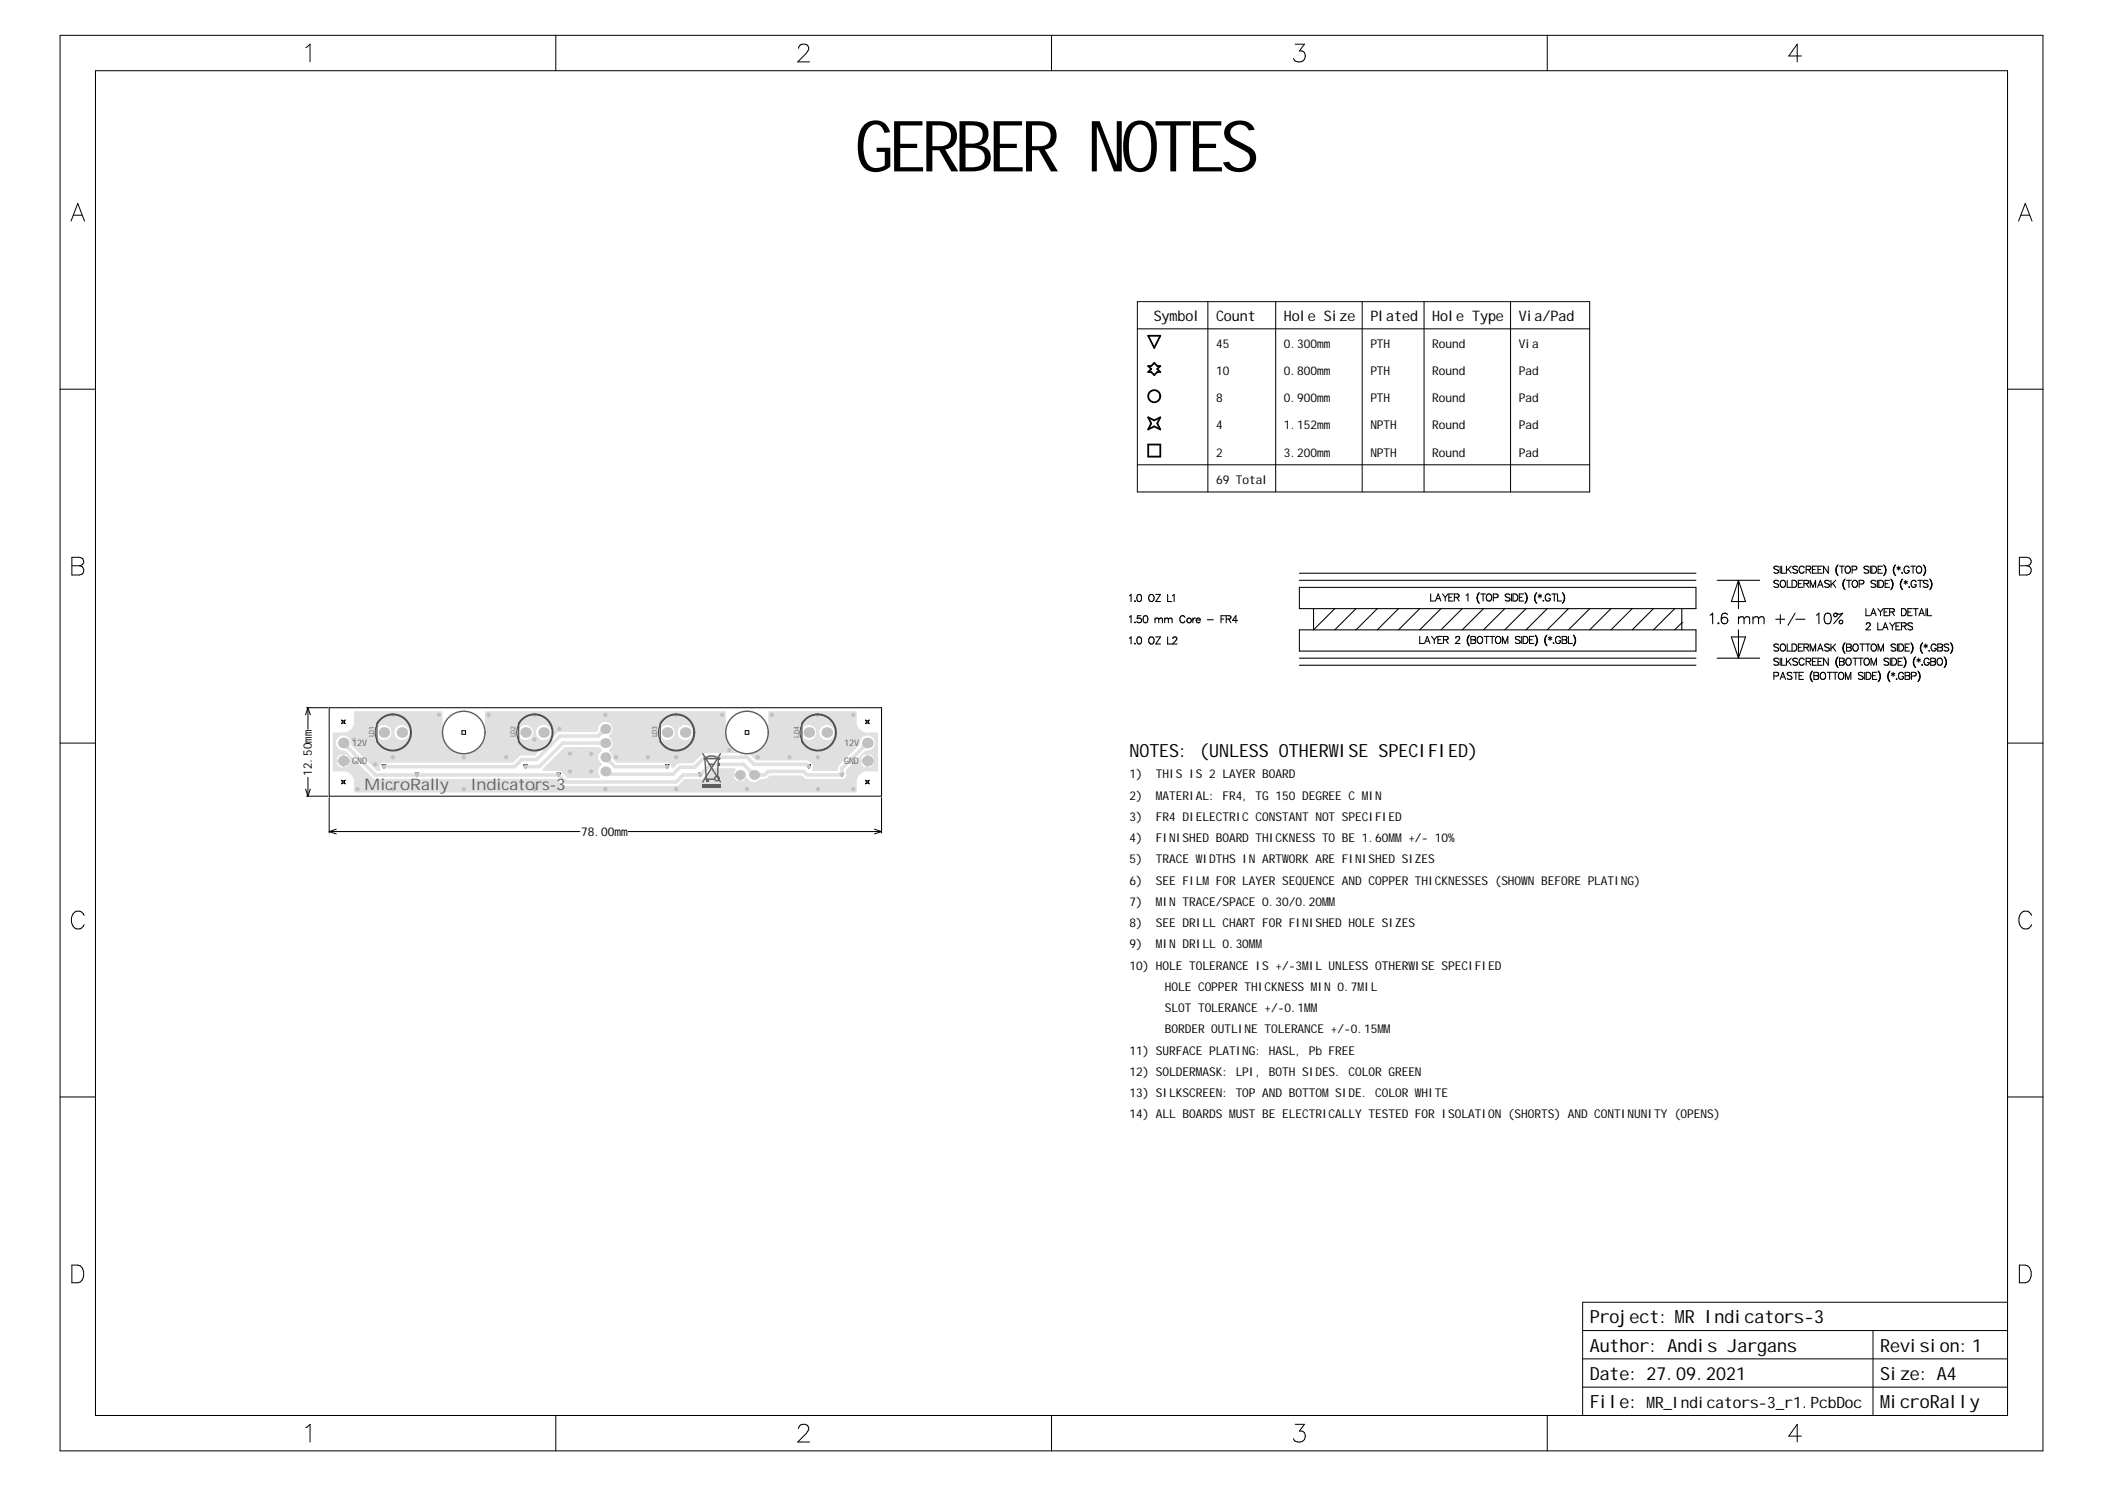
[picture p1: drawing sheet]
<svg xmlns="http://www.w3.org/2000/svg" width="297mm" height="210mm" viewBox="0 0 297 210" stroke-linecap="round" stroke-linejoin="round" font-family="sans-serif">
<defs><g id="words">
<text font-size="10" x="120.6" y="24.2">GERBER NOTES</text>
<g font-size="2.6">
<text x="159.4" y="106.8">NOTES: (UNLESS OTHERWISE SPECIFIED)</text>
<text x="224.3" y="186.7">Project: MR Indicators-3</text>
<text x="224.3" y="190.7">Author: Andis Jargans</text>
<text x="265.3" y="190.7">Revision:1</text>
<text x="224.3" y="194.7">Date: 27.09.2021</text>
<text x="265.3" y="194.7">Size: A4</text>
<text x="224.3" y="198.7">File:</text>
<text x="265.3" y="198.7">MicroRally</text>
</g>
<g font-size="2.3" fill="#606060">
<text x="51.4" y="111.4">MicroRally</text>
<text x="66.4" y="111.4">Indicators-3</text>
</g>
<text font-size="2.2" x="232.3" y="198.7">MR_Indicators-3_r1.PcbDoc</text>
<g font-size="2">
<text x="162.8" y="45.2">Symbol</text>
<text x="171.6" y="45.2">Count</text>
<text x="181.2" y="45.2">Hole Size</text>
<text x="193.4" y="45.2">Plated</text>
<text x="202.1" y="45.2">Hole Type</text>
<text x="214.3" y="45.2">Via/Pad</text>
</g>
<g font-size="1.7">
<text x="171.6" y="52.9">10</text>
<text x="171.6" y="49.1">45</text>
<text x="181.2" y="52.9">0.800mm</text>
<text x="181.2" y="49.1">0.300mm</text>
<text x="193.4" y="52.9">PTH</text>
<text x="193.4" y="49.1">PTH</text>
<text x="202.1" y="52.9">Round</text>
<text x="202.1" y="49.1">Round</text>
<text x="214.3" y="52.9">Pad</text>
<text x="214.3" y="49.1">Via</text>
<text x="171.6" y="56.7">8</text>
<text x="181.2" y="56.7">0.900mm</text>
<text x="193.4" y="56.7">PTH</text>
<text x="202.1" y="56.7">Round</text>
<text x="214.3" y="56.7">Pad</text>
<text x="171.6" y="64.4">2</text>
<text x="171.6" y="60.6">4</text>
<text x="181.2" y="64.4">3.200mm</text>
<text x="181.2" y="60.6">1.152mm</text>
<text x="193.4" y="64.4">NPTH</text>
<text x="193.4" y="60.6">NPTH</text>
<text x="202.1" y="64.4">Round</text>
<text x="202.1" y="60.6">Round</text>
<text x="214.3" y="64.4">Pad</text>
<text x="214.3" y="60.6">Pad</text>
<text x="171.6" y="68.2">69 Total</text>
<text x="44" y="109.5" transform="rotate(-90 44 109.5)">12.50mm</text>
<text x="159.4" y="112.8">2)</text>
<text x="159.4" y="109.8">1)</text>
<text x="163.1" y="112.8">MATERIAL: FR4, TG 150 DEGREE C MIN</text>
<text x="163.1" y="109.8">THIS IS 2 LAYER BOARD</text>
<text x="82" y="117.9">78.00mm</text>
<text x="159.4" y="118.8">4)</text>
<text x="159.4" y="115.8">3)</text>
<text x="163.1" y="118.8">FINISHED BOARD THICKNESS TO BE 1.60MM +/- 10%</text>
<text x="163.1" y="115.8">FR4 DIELECTRIC CONSTANT NOT SPECIFIED</text>
<text x="159.4" y="124.8">6)</text>
<text x="159.4" y="121.8">5)</text>
<text x="163.1" y="124.8">SEE FILM FOR LAYER SEQUENCE AND COPPER THICKNESSES (SHOWN BEFORE PLATING)</text>
<text x="163.1" y="121.8">TRACE WIDTHS IN ARTWORK ARE FINISHED SIZES</text>
<text x="159.4" y="130.8">8)</text>
<text x="159.4" y="127.8">7)</text>
<text x="163.1" y="130.8">SEE DRILL CHART FOR FINISHED HOLE SIZES</text>
<text x="163.1" y="127.8">MIN TRACE/SPACE 0.30/0.20MM</text>
<text x="159.4" y="136.8">10) HOLE TOLERANCE IS +/-3MIL UNLESS OTHERWISE SPECIFIED</text>
<text x="159.4" y="133.8">9)</text>
<text x="163.1" y="133.8">MIN DRILL 0.30MM</text>
<text x="164.4" y="142.8">SLOT TOLERANCE +/-0.1MM</text>
<text x="164.4" y="139.8">HOLE COPPER THICKNESS MIN 0.7MIL</text>
<text x="159.4" y="148.8">11) SURFACE PLATING: HASL, Pb FREE</text>
<text x="164.4" y="145.8">BORDER OUTLINE TOLERANCE +/-0.15MM</text>
<text x="159.4" y="151.7">12) SOLDERMASK: LPI, BOTH SIDES. COLOR GREEN</text>
<text x="159.4" y="154.7">13) SILKSCREEN: TOP AND BOTTOM SIDE. COLOR WHITE</text>
<text x="159.4" y="157.7">14) ALL BOARDS MUST BE ELECTRICALLY TESTED FOR ISOLATION (SHORTS) AND CONTINUNITY (OPENS)</text>
</g>
<g font-size="1.3" fill="#606060">
<text x="49.7" y="105.2">12V</text>
<text x="49.7" y="107.7">GND</text>
<text x="119.1" y="107.7">GND</text>
<text x="119.1" y="105.2">12V</text>
</g>
<g font-size="1" fill="#606060">
<text x="52.8" y="104" transform="rotate(-90 52.8 104)">LD1</text>
<text x="72.8" y="104" transform="rotate(-90 72.8 104)">LD2</text>
<text x="92.8" y="104" transform="rotate(-90 92.8 104)">LD3</text>
<text x="112.8" y="104.1" transform="rotate(-90 112.8 104.1)">LD4</text>
</g>
</g></defs>
<g fill="none" stroke="#000" stroke-width=".25">
<path d="M162 58.9l.9 .4 .8-.4-.4 .8 .4 .9-.8-.4-.9 .4 .5-.9zM162 51.6h.5l.4-.4 .4 .4h.4l-.4 .5 .4 .4h-.4l-.4 .4-.4-.4h-.5l.5-.4zM162 47.4h1.7l-.8 1.7zM162 62.7h1.7v1.7h-1.7z"/>
<circle cx="162.9" cy="55.9" r=".85"/>
</g>
<g fill="none" stroke="#000" stroke-width=".14">
<path d="M160.5 42.6h63.8v26.8h-63.8zM160.5 46.4h63.8M170.4 42.6v26.8M180 42.6v26.8M192.2 42.6v26.8M201 42.6v26.8M213.2 42.6v26.8M160.5 65.6h63.8M48.2 110.1l.2 .1 .3-.1-.1 .2 .1 .3-.3-.2-.2 .2 .1-.3zM48.2 107.2l.2-.1 .3 .1-.1 .1 .1 .2-.3 .1-.2-.1 .1-.2zM48.2 104.7l.2-.1 .3 .1-.1 .1 .1 .1-.3 .2-.2-.2 .1-.1zM48.2 101.6l.2 .1 .3-.1-.1 .2 .1 .3-.3-.1-.2 .1 .1-.3z"/>
<path d="M49.7 104.1h.5l-.3 .5zM50.2 111.1h.5l-.3 .5zM52.7 107.6h.5l-.3 .5zM53.9 107.9h.5l-.2 .5zM55.2 111.1h.5l-.3 .5zM55.2 106.6h.5l-.3 .5zM55.2 100.6h.5l-.3 .5zM58.6 109.1h.5l-.3 .5zM61.7 100.6h.5l-.3 .5zM65.2 111.1h.5l-.3 .5zM65.2 106.6h.5l-.3 .5zM65.2 103.1h.5v.5h-.5z"/>
<path d="M68.7 100.6h.5l-.3 .5zM71.2 106.6h.5l-.3 .5zM73.9 107.9h.5l-.2 .5zM75.2 111.1h.5l-.3 .5zM75.2 104.1h.5l-.3 .5zM75.2 100.6h.5l-.3 .5zM78.6 109.1h.5l-.3 .5zM78.7 102.6h.5l-.3 .5zM80.2 108.6h.5l-.3 .5zM80.2 106.1h.5l-.3 .5zM83.2 108.6h.5l-.3 .5zM83.2 106.1h.5l-.3 .5z"/>
<path d="M85.2 111.1h.5l-.3 .5zM85.2 100.6h.5l-.3 .5zM85.2 108.7l.2-.1 .3 .1-.1 .1 .1 .1-.3 .2-.2-.2 .1-.1zM85.2 106.7l.2-.1 .3 .1-.1 .1 .1 .1-.3 .2-.2-.2 .1-.1zM85.2 104.7l.2-.1 .3 .1-.1 .1 .1 .2-.3 .1-.2-.1 .1-.2zM85.2 102.7l.2-.1 .3 .1-.1 .1 .1 .2-.3 .1-.2-.1 .1-.2zM86.7 106.6h.5l-.3 .5zM91.2 106.6h.5l-.3 .5zM93.9 107.9h.5l-.3 .5zM95.2 111.1h.5l-.3 .5zM95.2 106.6h.5l-.3 .5zM95.2 100.6h.5l-.3 .5z"/>
<path d="M98.6 109.1h.5l-.3 .5zM101.7 100.6h.5l-.3 .5zM102.7 105.6h.5l-.3 .5zM104.2 109.2l.2-.1 .3 .1-.2 .1 .2 .1-.3 .2-.2-.2 .1-.1zM105.2 111.1h.5l-.3 .5zM105.2 103.1h.5v.5h-.5zM106.2 109.2l.2-.1 .3 .1-.2 .1 .2 .1-.3 .2-.2-.2 .1-.1zM106.7 106.6h.5l-.3 .5zM108.7 100.6h.5l-.3 .5zM111.2 106.6h.5l-.3 .5zM113.9 107.9h.5l-.3 .5zM115.1 111.1h.6l-.3 .5z"/>
<path d="M115.1 106.6h.6l-.3 .5zM115.1 100.6h.6l-.3 .5zM118.5 109.1h.6l-.3 .5zM120.1 111.1h.6l-.3 .5zM120.1 100.6h.6l-.3 .5zM122.1 107.2l.3-.1 .3 .1-.2 .1 .2 .2-.3 .1-.3-.1 .2-.2zM122.1 104.7l.3-.1 .3 .1-.2 .1 .2 .1-.3 .2-.3-.2 .2-.1zM122.1 110.1l.3 .1 .3-.1-.2 .2 .2 .3-.3-.2-.3 .2 .2-.3zM122.1 101.6l.3 .1 .3-.1-.2 .2 .2 .3-.3-.1-.3 .1 .2-.3z"/>
<circle cx="54.2" cy="103.3" r=".25"/>
<circle cx="56.7" cy="103.3" r=".25"/>
<circle cx="74.2" cy="103.3" r=".25"/>
<circle cx="76.7" cy="103.3" r=".25"/>
<circle cx="94.1" cy="103.3" r=".25"/>
<circle cx="96.7" cy="103.3" r=".25"/>
<circle cx="114.1" cy="103.3" r=".25"/>
<circle cx="116.7" cy="103.3" r=".25"/>
</g>
<g fill="#e0e0e0">
<path d="M48.4 105.6l.8-.8 .2 .6-.4 .3z"/>
<path d="M84.4 104.6l.6-.3v1l-.6-.2z"/>
<path d="M84.7 102.8l.8 .7-.6 .2-.4-.3z"/>
<path d="M105.5 108.8l.4-.4 .6 .2-.8 .8z"/>
<path d="M106.9 108.8l.5 .3v.5l-.5 .2z"/>
<path d="M121.7 104.8l.7 .8-.6 .1-.3-.3z"/>
<path d="M86.1 108.7l.1 .2 .3 .1-.5 .5h-.4z"/>
<path d="M85.4 107.5l.7-.7 .2 .6-.3 .3z"/>
<path d="M76.5 108.5l3.2-3.1h4.7l.5 .3v.3a1 1 0 0 0 0 1.7v.3a1.1 1.1 0 0 0-.2 1.6l-.1 .2h-4.5l-.8-.9-.3-.2-2.4 .1z"/>
<path d="M47 103.3h1.6a1.51 1.51 0 0 0 1.3-1.3v-1.7h12.5v3a3 3 0 0 0 3 3 3 3 0 0 0 3-3v-3h34v3a2.98 2.98 0 0 0 1.7 2.7l-.1 .3h-4.7l-1.5 1.4h-2l-.9 .8-.2-.2a.6 .6 0 0 0-.1-.6 .6 .6 0 0 0-.7-.1h-6.9l-.5-.6a1.8 1.8 0 0 0-.6-1.1v-.2a1 1 0 0 0 0-1.7v-.3a1.02 1.02 0 0 0-.1-1.8 1.02 1.02 0 0 0-1.4 1.1l-.2 .3h-5.3l-3.4 3.3h-2l-1.1 1h-18a.6 .6 0 0 0-.7 .2 .6 .6 0 0 0 0 .7l-.1 .3h-.4l-3.6-3.7a1.13 1.13 0 0 0-.7-1.2 1.13 1.13 0 0 0-1.4 .4 1.14 1.14 0 0 0 1.2 1.6l3.9 3.8 .4 .2h25.6l.8 .8 .4 .2h15.6l.4-.2 .8-.8h2.2l.3-.1 1.4-1.4h3.3v.2l-.3 .5h.9v.2h.2v.9l.5-.2 .1-.3h.3a1.18 1.18 0 0 0 1.9 .2 1.07 1.07 0 0 0 1.2-.5h4.6a.93 .93 0 0 0 .7 .5h4.7a.6 .6 0 0 0 .6-.2 .6 .6 0 0 0 .2-.6v-.5l2.7-2.7a1.13 1.13 0 0 0 1.2-.7 1.13 1.13 0 0 0-.4-1.3 1.14 1.14 0 0 0-1.6 1.2l-2.9 2.9-.1 .3-.1 .5h-3.5l-.1-.3a.59 .59 0 0 0-.2-.9l-.3-.3h-.3h-7.2l-.7-.8 .1-.2a2.99 2.99 0 0 0 2.4-3v-3h12.5v1.7a1.51 1.51 0 0 0 1.4 1.3h1.6v5.5h-1.6a1.51 1.51 0 0 0-1.4 1.4v1.6h-71v-1.6a1.51 1.51 0 0 0-1.3-1.4h-1.6zM115.6 103.3a1.06 1.06 0 0 0 2.1 0 1.06 1.06 0 0 0-2.1 0zM113.1 103.3a1.06 1.06 0 0 0 2.1 0 1.06 1.06 0 0 0-2.1 0zM95.6 103.3a1.06 1.06 0 0 0 2.1 0 1.06 1.06 0 0 0-2.1 0zM93.1 103.3a1.06 1.06 0 0 0 2.1 0 1.06 1.06 0 0 0-2.1 0zM75.6 103.3a1.1 1.1 0 0 0 2.2 0 1.1 1.1 0 0 0-2.2 0zM73.1 103.3a1.06 1.06 0 0 0 2.1 0 1.06 1.06 0 0 0-2.1 0zM55.7 103.3a1.06 1.06 0 0 0 2.1 0 1.06 1.06 0 0 0-2.1 0zM53.1 103.3a1.06 1.06 0 0 0 2.1 0 1.06 1.06 0 0 0-2.1 0zM48.6 106.4v.7h.8a.94 .94 0 0 0-.8-.7zM47.8 106.7l-.3 .4h.7v-.7zM122.6 106.4v.7h.7a.94 .94 0 0 0-.7-.7zM121.7 106.7l-.2 .4h.7v-.7zM48.6 107.5l.1 .8a.94 .94 0 0 0 .7-.8zM122.6 107.5v.8a.94 .94 0 0 0 .7-.8zM121.5 107.5v.1a.94 .94 0 0 0 .7 .7v-.8zM47.5 107.5v.1a.94 .94 0 0 0 .7 .7v-.8zM103.5 109.5v.1a.89 .89 0 0 0 .7 .6v-.7z"/>
</g>
<path d="M48.4 104.8l4.6 4.5h25.8l1 1h15.6l1-1h2.4l1.5-1.5h4.6l1.5 1.5h1.5l.5-.5h5l.5 .5h4.9v-.9l3.6-3.6M85.4 102.8l-1 1h-5.4l-3.3 3.3h-2.1l-1 1h-18.4M85.4 104.8h-6l-3.3 3.3h-1.9M85.4 106.8l1.3 1.3h7.4M114.1 108.1l-.3-.3h-7.4l-1-1h-6l-1.4 1.4h-2l-1 1h-9.6v-.4" fill="none" stroke="#e0e0e0" stroke-width=".5"/>
<g fill="#c0c0c0">
<circle cx="55.4" cy="106.8" r=".3"/>
<circle cx="75.4" cy="104.3" r=".3"/>
<circle cx="95.4" cy="106.8" r=".3"/>
<circle cx="115.4" cy="106.8" r=".3"/>
<circle cx="49.9" cy="104.3" r=".3"/>
<circle cx="65.4" cy="106.8" r=".3"/>
<circle cx="106.9" cy="106.8" r=".3"/>
<circle cx="102.9" cy="105.8" r=".3"/>
<circle cx="78.9" cy="102.8" r=".3"/>
<circle cx="111.4" cy="106.8" r=".3"/>
<circle cx="91.4" cy="106.8" r=".3"/>
<circle cx="71.4" cy="106.8" r=".3"/>
<circle cx="52.9" cy="107.8" r=".3"/>
<circle cx="55.4" cy="100.8" r=".3"/>
<circle cx="115.4" cy="100.8" r=".3"/>
<circle cx="85.4" cy="100.8" r=".3"/>
<circle cx="75.4" cy="100.8" r=".3"/>
<circle cx="95.4" cy="100.8" r=".3"/>
<circle cx="86.9" cy="106.8" r=".3"/>
<circle cx="80.4" cy="106.3" r=".3"/>
<circle cx="80.4" cy="108.8" r=".3"/>
<circle cx="83.4" cy="108.8" r=".3"/>
<circle cx="83.4" cy="106.3" r=".3"/>
<circle cx="55.4" cy="111.3" r=".3"/>
<circle cx="65.4" cy="111.3" r=".3"/>
<circle cx="75.4" cy="111.3" r=".3"/>
<circle cx="85.4" cy="111.3" r=".3"/>
<circle cx="95.4" cy="111.3" r=".3"/>
<circle cx="115.4" cy="111.3" r=".3"/>
<circle cx="105.4" cy="111.3" r=".3"/>
<circle cx="120.4" cy="111.3" r=".3"/>
<circle cx="120.4" cy="100.8" r=".3"/>
<circle cx="108.9" cy="100.8" r=".3"/>
<circle cx="101.9" cy="100.8" r=".3"/>
<circle cx="50.4" cy="111.3" r=".3"/>
<circle cx="68.9" cy="100.8" r=".3"/>
<circle cx="61.9" cy="100.8" r=".3"/>
<circle cx="78.8" cy="109.3" r=".3"/>
<circle cx="58.8" cy="109.3" r=".3"/>
<circle cx="98.8" cy="109.3" r=".3"/>
<circle cx="118.8" cy="109.3" r=".3"/>
<circle cx="114.1" cy="108.1" r=".3"/>
<circle cx="94.1" cy="108.1" r=".3"/>
<circle cx="74.2" cy="108.1" r=".3"/>
<circle cx="54.2" cy="108.1" r=".3"/>
<circle cx="48.4" cy="104.8" r=".75"/>
<circle cx="56.7" cy="103.3" r=".75"/>
<circle cx="85.4" cy="102.8" r=".7"/>
<circle cx="85.4" cy="104.8" r=".7"/>
<circle cx="85.4" cy="106.8" r=".7"/>
<circle cx="48.4" cy="107.3" r=".75"/>
<circle cx="85.4" cy="108.8" r=".7"/>
<circle cx="54.2" cy="103.3" r=".75"/>
<circle cx="74.2" cy="103.3" r=".75"/>
<circle cx="76.7" cy="103.3" r=".75"/>
<circle cx="96.7" cy="103.3" r=".75"/>
<circle cx="94.1" cy="103.3" r=".75"/>
<circle cx="104.4" cy="109.3" r=".7"/>
<circle cx="106.4" cy="109.3" r=".7"/>
<circle cx="114.1" cy="103.3" r=".75"/>
<circle cx="116.7" cy="103.3" r=".75"/>
<circle cx="122.4" cy="104.8" r=".75"/>
<circle cx="122.4" cy="107.3" r=".75"/>
</g>
<path d="M53.2 102v2.6M73.2 102v2.6M93.2 102v2.6M99.2 106.3l2.5 4M99.3 107h2.1l-.1 2.4M99.5 107l.2 2.9h1.1M100.1 107.8h.6M101.7 106.3l-2.5 4M113.2 102v2.6" fill="none" stroke="#606060" stroke-width=".2"/>
<g fill="#606060">
<path d="M99.7 109.9h.3v.3h-.3z" fill-rule="evenodd"/>
<path d="M101.4 107.6h.2v.4h-.2z" fill-rule="evenodd"/>
<path d="M99.1 110.6h2.6v.5h-2.6z" fill-rule="evenodd"/>
</g>
<g fill="none" stroke="#606060" stroke-width=".2">
<path d="M53.2 102a2.6 2.6 0 0 1 3.9-.7 2.6 2.6 0 0 1 0 4 2.6 2.6 0 0 1-3.9-.7M73.2 102a2.6 2.6 0 0 1 3.9-.7 2.6 2.6 0 0 1 0 4 2.6 2.6 0 0 1-3.9-.7M93.2 102a2.6 2.6 0 0 1 3.9-.7 2.6 2.6 0 0 1 0 4 2.6 2.6 0 0 1-3.9-.7M99.5 107a1.34 1.34 0 0 1 1.9 0M113.2 102a2.6 2.6 0 0 1 3.9-.7 2.6 2.6 0 0 1 0 4 2.6 2.6 0 0 1-3.9-.7"/>
<circle cx="65.4" cy="103.3" r="3"/>
<circle cx="101.2" cy="109.8" r=".32"/>
<circle cx="101.5" cy="107" r=".1"/>
<circle cx="105.4" cy="103.3" r="3"/>
</g>
<g fill="none" stroke="#404040" stroke-width=".14">
<circle cx="55.4" cy="103.3" r="2.5"/>
<circle cx="75.4" cy="103.3" r="2.5"/>
<circle cx="95.4" cy="103.3" r="2.5"/>
<circle cx="115.4" cy="103.3" r="2.5"/>
</g>
<g fill="none" stroke="#000" stroke-width=".14">
<path d="M8.5 5h279.8v199.7h-279.8zM13.5 10h269.8v189.7h-269.8zM43.2 6.7l.6-.5v2.5M78.4 5v5M112.7 6.8a.62 .62 0 0 1 .5-.6h.4a.61 .61 0 0 1 .4 1l-1.4 1.5h1.6M148.4 5v5M182.8 6.2h1.3l-.7 1a.8 .8 0 0 1 .8 .9 .8 .8 0 0 1-1.1 .6l-.3-.1-.3-.3M218.3 5v5M254.2 7.9h-1.8l1.2-1.7v2.5M10 31.2l1-2.5 .9 2.5M10.4 30.4h1.2M284.8 31.2l1-2.5 .9 2.5"/>
<path d="M285.2 30.4h1.2M8.5 54.9h5M283.3 54.9h5M10.1 78.6h1.1l.4 .1a.58 .58 0 0 1 0 1l-.4 .1a.65 .65 0 0 1 .6 .7 .65 .65 0 0 1-.6 .6h-1.1zM10.1 79.8h1.1M285 78.6h1l.4 .1a.58 .58 0 0 1 0 1l-.4 .1a.65 .65 0 0 1 .6 .7 .65 .65 0 0 1-.6 .6h-1zM285 79.8h1M43.3 99.8h3M43.5 99.8l-.4 1M43.5 99.8v3.1M43.5 99.8l.3 1M46.5 99.8h77.9v12.5h-77.9z"/>
<path d="M8.5 104.8h5M43.1 111.3l.4 1M43.3 112.3h3M43.5 109.7v2.6M43.8 111.3l-.3 1M46.5 112.5v5M46.5 117.3l1 .3M46.5 117.3h35.3M47.5 117l-1 .3M88.6 117.3h35.8M123.4 117l1 .3M124.4 112.5v5"/>
<path d="M124.4 117.3l-1 .3M283.3 104.8h5M11.9 129.1a.92 .92 0 0 0-1.1-.6 .92 .92 0 0 0-.7 1 1.15 1.15 0 0 0 1.2 1.5l.4-.3 .2-.3M286.7 129.1a.92 .92 0 0 0-1.1-.6 .92 .92 0 0 0-.7 1 1.15 1.15 0 0 0 1.2 1.5l.2-.1 .4-.5M8.5 154.7h5M283.3 154.7h5M10.1 178.5h.9a1.36 1.36 0 0 1 .6 2.1l-.3 .2-.3 .2h-.9zM285 178.5h.8a1.36 1.36 0 0 1 .6 2.1l-.3 .2-.3 .2h-.8zM78.4 199.7v5M148.4 199.7v5M218.3 199.7v5M223.3 195.7h60"/>
<path d="M223.3 191.7h60M264.3 187.7v12M283.3 183.7h-60v16M283.3 187.7h-60M43.2 201.4l.6-.5v2.5M112.7 201.5a.62 .62 0 0 1 .5-.6h.4a.61 .61 0 0 1 .4 1l-1.4 1.5h1.6M182.8 200.9h1.3l-.7 1a.8 .8 0 0 1 .8 .9 .8 .8 0 0 1-1.1 .6l-.3-.1-.3-.4M254.2 202.6h-1.8l1.2-1.7v2.5"/>
</g>
<g fill="none" stroke="#000" stroke-width=".15">
<path d="M251.2 79.9v1M251.4 79.9v1h.6M252.1 79.9v1M252.8 79.9l-.7 .6M256.4 79.9h-.6v1h.6M257.2 79.9h-.7v1h.7M258 79.9v1l-.7-1v1M259.2 80l-.1 .3 .1 .6M259.3 79.8a1.04 1.04 0 0 0 0 1.3M259.3 79.8l-.1 .1M259.4 79.7l-.1 .1M259.6 79.9h.6"/>
<path d="M259.9 79.9v1M263.9 79.9v1M264.1 79.9h.4a.53 .53 0 0 1 .3 .5 .53 .53 0 0 1-.3 .5h-.4zM265.6 79.9h-.6v1h.6M265.8 79.7l.1 .1M265.9 79.8a1.04 1.04 0 0 1 0 1.3M265.9 79.8l.1 .1M266 80l.1 .3-.1 .6M267.4 79.8l-.2 .3a1.05 1.05 0 0 0 .2 1M267.4 79.8l-.2 .5 .1 .6M267.5 79.7l-.1 .1M267.9 79.9v.5"/>
<path d="M269.6 79.9h.7M270 79.9v1M271.4 79.7l.1 .1M271.5 79.8l.2 .5v.5l-.2 .3M271.5 79.8l.2 .5-.2 .8M159.4 90l.2-.2v1M159.4 84l.2-.1v1M159.4 87l.2-.1v1M160.2 90.8h.1M160.2 87.8v.1zM160.2 84.8v.1zM160.6 89.9a.32 .32 0 0 1 .4 .1l.1 .3a.43 .43 0 0 1-.4 .5 .64 .64 0 0 1-.1-.9z"/>
<path d="M160.6 83.9a.32 .32 0 0 1 .4 .1l.1 .3a.43 .43 0 0 1-.4 .6 .64 .64 0 0 1-.1-1zM161 86.9h-.5v.4a.35 .35 0 0 1 .5 0 .35 .35 0 0 1-.1 .5 .35 .35 0 0 1-.5-.1M161.5 86.9a.32 .32 0 0 1 .4 .1l.1 .3a.43 .43 0 0 1-.4 .6 .64 .64 0 0 1-.1-1zM162.2 90l.1-.1a.47 .47 0 0 1 .6 .4 .47 .47 0 0 1-.6 .5l-.2-.3zM162.2 84l.1-.1a.47 .47 0 0 1 .6 .5 .47 .47 0 0 1-.6 .4l-.2-.3zM163 87.4l.2-.2h.3v.2M163 87.2v.7M163.1 89.8h.7l-.7 1h.7M163.1 83.9h.7l-.7 1h.7M163.5 87.4l.2-.2h.3v.7M163.5 87.4v.5M164.3 87.4l.3-.2h.2l.1 .2"/>
<path d="M164.3 87.2v.7M164.8 83.9v1h.5M164.8 89.8v1h.5M164.9 87.4l.2-.2h.2l.1 .7M164.9 87.4v.5M165.4 84l.3-.1v1M165.5 90.1l.2-.3h.2l.2 .2-.2 .4-.5 .4h.7M167.2 87.1a.37 .37 0 0 0-.4-.2 .37 .37 0 0 0-.3 .3v.3a.37 .37 0 0 0 .3 .4 .37 .37 0 0 0 .4-.3M168.3 87.2v.7M168.7 87.2h-.2l-.2 .3M168.8 87.5v.2l.2 .2 .4-.2M168.8 87.3l.4-.1 .2 .3h-.6z"/>
<path d="M170.4 87.4h.8M172.3 87.3h.4M172.9 86.9h-.6v1M173 87.3h.6l.1-.2v-.2h-.7v1M173.4 87.3l.3 .6M174.6 87.5h-.7l.5-.6v1M183.4 82.9h55.9v3h-55.9zM183.4 88.9h55.9v2.9h-55.9zM183.4 81.9h55.9M183.4 92.8h55.9M183.4 93.8h55.9M183.4 80.9h55.9"/>
<path d="M185.4 85.9v3l3-3M191.4 85.9l-3 3M194.3 85.9l-2.9 3M197.3 85.9l-3 3M200.3 89.8v1h.6M200.3 85.9l-3 3M201 90.8l.4-1 .4 1M201.2 90.4h.4M201.9 83.8v1h.6M202 89.8l.4 .5M202.4 90.3v.5M202.6 84.8l.3-1 .4 1"/>
<path d="M202.7 84.5h.5M202.8 89.8l-.4 .5M202.9 90.3h.4M203.3 85.9l-3 3M203.5 89.8h-.6v1h.6M203.6 83.8l.3 .5M203.7 90.3l.6-.1 .1-.1-.1-.2-.6-.1v1M203.9 84.3v.5M204 90.3l.4 .5M204.3 83.8l-.4 .5M204.4 84.3h.4M205.1 83.8h-.7v1h.7"/>
<path d="M205.2 84.3l.6-.1 .1-.1v-.2l-.7-.1v1M205.4 90l.2-.2h.3l.1 .2-.2 .3-.4 .5h.6M205.6 84.3l.3 .5M206.3 85.9l-3 3M206.9 84l.2-.2v1M207.3 89.7l-.3 .6 .1 .4 .2 .3M207.3 91l.1 .1M207.3 89.7l-.2 .6 .2 .7M207.4 89.6l-.1 .1M207.6 89.8l.6 .1v.2l-.2 .2 .2 .1-.1 .3-.5 .1zM207.6 90.3h.4M208.5 89.9l.1-.1a.47 .47 0 0 1 .6 .5 .47 .47 0 0 1-.6 .4l-.1-.3z"/>
<path d="M208.7 83.7l-.2 .6 .2 .7M208.7 83.7l-.3 .6 .1 .4 .2 .3M208.7 85l.1 .1M208.8 83.6l-.1 .1M208.9 83.8h.7M209.3 83.8v1M209.3 85.9l-3 3M209.4 89.8h.7M209.8 89.8v1M209.8 83.9l.1-.1a.47 .47 0 0 1 .6 .5 .47 .47 0 0 1-.6 .4l-.2-.3zM210.2 89.8h.7M210.6 89.8v1"/>
<path d="M210.7 84.3h.6l.1-.2-.1-.2-.6-.1v1M211.1 89.9l.1-.1a.47 .47 0 0 1 .6 .5 .47 .47 0 0 1-.6 .4l-.2-.3zM212 90.8v-1l.4 1 .4-1v1M212.3 85.9l-3 3M213.1 83.9l-.3-.1-.4 .1 .1 .3 .5 .2 .1 .1v.1l-.3 .2-.4-.2M213.3 83.8v1M213.5 83.8h.3a.53 .53 0 0 1 .4 .5 .53 .53 0 0 1-.4 .5h-.3zM214.4 84.3h.4M214.5 89.9l-.2-.1-.5 .1 .1 .3 .5 .1 .1 .2v.1l-.2 .2-.5-.2M214.7 89.8v1M214.9 89.8h.4a.53 .53 0 0 1 .3 .5 .53 .53 0 0 1-.3 .5h-.4zM215 83.8h-.6v1h.6"/>
<path d="M215.2 83.6l.1 .1M215.3 83.7l.2 .6v.4l-.2 .3M215.3 85l-.1 .1M215.3 83.7l.2 .6-.2 .7M215.3 85.9l-3 3M215.8 90.3h.4M216.4 89.8h-.6v1h.6M216.6 89.6l.1 .1M216.7 84.9l.1 .1M216.7 89.7l.1 .1M216.7 89.7a1.03 1.03 0 0 1 0 1.3M216.7 91l-.1 .1"/>
<path d="M216.8 83.7l-.2 .3a1.05 1.05 0 0 0 .2 1M216.8 85l.1 .1M216.8 83.7l-.2 .6 .1 .5M216.8 89.9l.1 .5-.2 .6M216.9 83.6l-.1 .1M217.1 83.9l.4 .3M217.3 83.8v.6M217.5 83.9l-.4 .3M217.7 84.7h.1zM218.2 89.7l-.2 .6v.4l.2 .3M218.2 91l.1 .1M218.2 89.7l-.2 .6 .2 .7"/>
<path d="M218.3 89.6l-.1 .1M218.3 85.9l-3 3M218.5 89.9l.5 .3M218.7 89.8v.5M218.8 84a.37 .37 0 0 0-.5-.2 .37 .37 0 0 0-.2 .4v.2a.36 .36 0 0 0 .3 .4 .36 .36 0 0 0 .4-.4h-.3M219 89.9l-.5 .3M219 83.8h.7M219.2 90.7h.1zM219.3 83.8v1M219.8 83.8v1h.6M220.2 90a.37 .37 0 0 0-.4-.2 .37 .37 0 0 0-.3 .4v.2a.36 .36 0 0 0 .3 .4 .36 .36 0 0 0 .4-.4h-.2M220.4 89.8l.7 .1v.2l-.2 .2 .2 .1-.1 .3-.6 .1z"/>
<path d="M220.4 90.3h.5M220.5 83.6l.1 .1M220.6 83.7l.2 .6-.1 .4-.1 .3M220.6 85l-.1 .1M220.6 83.7l.1 .6-.1 .7M221.3 89.8v1h.6M221.3 85.9l-3 3M222 89.6l.1 .1M222.1 89.7l.1 .1M222.1 89.7a1.04 1.04 0 0 1 0 1.3M222.1 91l-.1 .1M222.2 89.9l.1 .5-.2 .6"/>
<path d="M224.3 85.9l-3 3M227.3 85.9l-3 3M230.3 85.9l-3 3M233.3 85.9l-3 3M236.3 85.9l-3 3M237.3 87.9h.1M237.3 85.9v3M237.3 87.9l-1 1M241.3 86.8l.4-.3v1.5M242.3 81.9h6M242.3 92.8h6M242.5 87.9h.1l-.1 .1-.1-.1z"/>
<path d="M243.7 86.7a.44 .44 0 0 0-.6-.1l-.1 .2-.1 .7M244.3 89.8h2l-1 3zM245.3 81.9v4M245.3 88.9v3.9M245.3 81.9l1 3h-2zM245.3 87v1M245.3 87.3l.4-.3 .3 .1 .1 .2M246.1 87.3l.4-.3 .3 .1 .1 .9M246.1 87.3v.7M247.4 87.3l.3-.3 .4 .1v.2M247.4 87v1M248.1 87.3l.4-.3 .4 .1v.9"/>
<path d="M248.1 87.3v.7M250.3 95.4l.6-.1 .1-.1-.1-.3-.6-.1v1M250.6 87.4h1.3M251 82l-.3-.1-.4 .1 .1 .2 .5 .2 .1 .2v.1l-.3 .2-.4-.2M251 93l-.3-.2-.4 .2 .1 .2 .5 .2 .1 .2v.1l-.3 .1-.4-.1M251 91l-.3-.2-.4 .2 .1 .2 .5 .2 .1 .2v.1l-.3 .1-.4-.1M251 80l-.3-.1-.4 .1 .1 .2 .5 .2 .1 .2v.1l-.3 .2-.4-.2M251.2 95.8l.4-1 .4 1M251.2 92.8v1M251.2 86.7v1.3M251.3 82l.1-.1a.47 .47 0 0 1 .6 .5 .47 .47 0 0 1-.6 .4l-.2-.3zM251.3 91l.1-.1a.47 .47 0 0 1 .6 .4 .47 .47 0 0 1-.6 .5l-.2-.3z"/>
<path d="M251.3 95.5h.5M251.4 92.8v1h.6M252.1 92.8v1M252.2 90.8v1h.6M252.2 81.9v1h.6M252.3 80.3l.5 .6M252.3 93.3l.5 .5M252.8 92.8l-.7 .7M252.9 95l-.3-.2-.4 .2 .1 .2 .5 .2 .1 .2v.1l-.3 .1-.4-.1M252.9 81.9h.3a.53 .53 0 0 1 .4 .5 .53 .53 0 0 1-.4 .5h-.3zM252.9 90.8h.3a.53 .53 0 0 1 .4 .5 .53 .53 0 0 1-.4 .5h-.3zM253.1 94.8h.7"/>
<path d="M253.3 86.5l-1 1.7M253.4 87.4h1.3M253.4 94.8v1M253.6 93l-.2-.2-.4 .2 .1 .2 .5 .2v.2v.1l-.2 .1-.4-.1M253.6 80l-.2-.1-.4 .1 .1 .2 .5 .2v.2v.1l-.2 .2-.4-.2M253.8 82.3h.3M253.8 91.3h.3M253.9 95.3h.4M254.4 81.9h-.6v1h.6M254.4 90.8h-.6v1h.6M254.5 94.8h-.6v1h.6M254.6 82.3h.5l.1-.2v-.1l-.6-.1v1"/>
<path d="M254.6 91.3h.5l.1-.2v-.2l-.6-.1v1M254.6 93.1a.37 .37 0 0 0-.4-.3 .37 .37 0 0 0-.3 .4v.3a.37 .37 0 0 0 .3 .3 .37 .37 0 0 0 .4-.2M254.6 80.1a.37 .37 0 0 0-.4-.2 .37 .37 0 0 0-.3 .3v.3a.37 .37 0 0 0 .3 .4 .37 .37 0 0 0 .4-.3M254.9 93.3h.5l.1-.2v-.2l-.6-.1v1M254.9 80.3h.5l.1-.2v-.1l-.6-.1v1M254.9 82.3l.3 .6M254.9 91.3l.3 .5M255.2 80.3l.3 .6M255.2 93.3l.3 .5M255.4 82.9v-1l.4 1 .4-1v1M255.4 91.8v-1l.4 1 .4-1v1M255.6 95.9l.1 .2"/>
<path d="M255.6 94.9l-.1 .4 .1 .6M255.7 94.7l-.1 .2M255.7 94.7a1.04 1.04 0 0 0 0 1.4M255.7 96.1l.1 .1M255.8 80.3h.3M255.8 93.3h.3M255.8 94.7h-.1M256 94.8l.6 .1v.2l-.2 .2 .2 .2-.1 .3h-.5zM256 95.3h.4M256.3 86.8l.4-.3v1.5M256.4 92.8h-.6v1h.6M256.5 82.9l.4-1 .3 1"/>
<path d="M256.5 91.8l.4-1 .3 1M256.5 80.3h.4M256.5 93.3h.4M256.6 82.5h.5M256.6 91.5h.5M257 94.9a.47 .47 0 0 1 .6 .4 .47 .47 0 0 1-.6 .5l-.1-.3v-.4zM257.2 92.8h-.7v1h.7M257.6 86.6a.49 .49 0 0 1 .7 .2 1.24 1.24 0 0 1-.1 1.1 .49 .49 0 0 1-.7-.2 1.24 1.24 0 0 1 .1-1.1zM257.8 94.8h.7M258 92.8v1l-.7-1v1M258.1 82l-.2-.1-.4 .1 .1 .2 .5 .2v.2v.1l-.2 .2-.4-.2M258.1 91l-.2-.2-.4 .2 .1 .2 .5 .2v.2v.1l-.2 .1-.4-.1"/>
<path d="M258.2 94.8v1M258.4 81.9v1M258.4 90.8v1M258.6 82.3l.4 .6M258.6 91.3l.4 .5M258.6 94.8h.7M259 94.8v1M259 81.9l-.6 .6M259 90.8l-.6 .7M259.1 86.5a.79 .79 0 0 0 .9 0l-1.3 1.5M259.2 81l.1 .1M259.2 92.9l-.1 .4 .1 .6"/>
<path d="M259.2 93.9l.1 .2M259.3 92.7a1.04 1.04 0 0 0 0 1.4M259.3 81.1l.1 .1M259.3 92.7l-.1 .2M259.3 94.1l.1 .1M259.4 92.7h-.1M259.5 95l.1-.1a.47 .47 0 0 1 .6 .4 .47 .47 0 0 1-.6 .5l-.2-.3zM259.6 92.8l.6 .1v.3l-.2 .1 .2 .2-.1 .3h-.5zM259.6 93.3h.4M260.2 83l.1 .1M260.3 81.8l-.2 .3a1.05 1.05 0 0 0 .2 1M260.3 90.8l-.3 .5 .1 .5 .2 .3"/>
<path d="M260.3 83.1l.1 .1M260.3 81.8l-.2 .5 .1 .6M260.3 90.8l-.2 .5 .2 .8M260.3 92.1l.1 .1M260.4 81.7l-.1 .1M260.4 90.7l-.1 .1M260.4 95.8v-1l.4 1 .4-1v1M260.5 80l.1-.1a.47 .47 0 0 1 .5 .5 .47 .47 0 0 1-.5 .4l-.2-.3zM260.6 93l.1-.1a.47 .47 0 0 1 .5 .4 .47 .47 0 0 1-.5 .5l-.2-.3zM260.6 81.9h.6M260.6 90.8l.6 .1v.2l-.2 .2 .2 .2-.1 .3h-.5zM260.6 91.3h.4"/>
<path d="M260.9 81.9v1M261.4 80.4l.5-.1 .1-.1v-.2l-.6-.1v1M261.4 82l.1-.1a.47 .47 0 0 1 .6 .5 .47 .47 0 0 1-.6 .4l-.1-.3zM261.5 92.8h.6M261.6 91v-.1a.47 .47 0 0 1 .6 .4 .47 .47 0 0 1-.6 .5l-.1-.3zM261.8 92.8v1M262.2 92.8h.7M262.3 82.4l.6-.1 .1-.1v-.2l-.7-.1v1M262.5 90.8h.6M262.6 92.8v1M262.8 90.8v1M262.9 95l-.2-.2-.5 .2 .1 .2 .5 .2 .1 .2v.1l-.2 .1-.5-.1"/>
<path d="M263.1 93l.1-.1a.47 .47 0 0 1 .6 .4 .47 .47 0 0 1-.6 .5l-.2-.3zM263.1 94.8v1M263.2 90.8h.7M263.3 85.9v1h.6M263.3 94.8h.4a.53 .53 0 0 1 .3 .5 .53 .53 0 0 1-.3 .5h-.4zM263.4 88.1l.1-.2h.3l.1 .1-.1 .4-.5 .5h.7M263.6 90.8v1M263.7 80l-.2-.1-.5 .1 .1 .2 .5 .2 .1 .2v.1l-.2 .2-.5-.2M264 86.9l.4-1 .3 1M264 93.8v-1l.4 1 .4-1v1M264.1 91l.1-.1a.47 .47 0 0 1 .6 .4 .47 .47 0 0 1-.6 .5l-.2-.3zM264.1 86.5h.5"/>
<path d="M264.2 95.3h.4M264.7 82l-.2-.1-.5 .1 .1 .2 .5 .2 .1 .2v.1l-.2 .2-.5-.2M264.9 94.8h-.7v1h.7M264.9 81.9v1M265 87.9v1h.5M265 85.9l.4 .4M265 94.7h.1M265 91.8v-1l.4 1 .4-1v1M265 80.3h.4M265.1 94.7l.3 .6-.1 .4-.2 .4M265.1 96.1l-.1 .1M265.1 94.7l.2 .6-.2 .8"/>
<path d="M265.1 81.9h.4a.53 .53 0 0 1 .3 .5 .53 .53 0 0 1-.3 .5h-.4zM265.4 86.3v.6M265.7 88.9l.3-1 .4 1M265.7 85.9l-.3 .4M265.8 88.5h.5M265.9 86.3h.3M265.9 81.1l-.1 .1M266 81l-.1 .1M266 82.3h.4M266.5 85.9h-.6v1h.6M266.5 93l-.2-.2-.4 .2 .1 .2 .4 .2 .1 .2v.1l-.2 .1-.4-.1M266.5 94.9l-.1 .6 .2 .6"/>
<path d="M266.6 94.7l-.1 .2M266.6 94.7a1.03 1.03 0 0 0 0 1.4M266.6 96.1l.1 .1M266.6 81.9h-.6v1h.6M266.7 86.3h.5l.1-.2v-.1l-.6-.1v1M266.7 87.9l.3 .4M266.7 94.7h-.1M266.7 92.8v1M266.8 81.7l.1 .1M266.9 81.8a1.04 1.04 0 0 1 0 1.3M266.9 81.8l.1 .1M266.9 83.1l-.1 .1"/>
<path d="M266.9 95l.5 .3M267 92.8h.3a.53 .53 0 0 1 .3 .5 .53 .53 0 0 1-.3 .5h-.3zM267 86.3l.3 .6M267 82l.1 .5-.2 .6M267 88.3v.6M267.1 94.8v.6M267.3 81l.1 .1M267.4 95l-.5 .3M267.4 81.1l.1 .1M267.4 87.9l-.4 .4M267.5 91l-.2-.2-.5 .2 .1 .2 .5 .2 .1 .2v.1l-.2 .1-.5-.1M267.5 88.3h.4"/>
<path d="M267.6 95.8h.1zM267.7 80l.5 .3M267.7 90.8v1M267.8 93.3h.4M267.9 90.8h.4a.53 .53 0 0 1 .3 .5 .53 .53 0 0 1-.3 .5h-.4zM268.2 87.9h-.7v1h.7M268.2 80l-.5 .3M268.3 83l.1 .1M268.3 82l-.1 .3 .1 .6M268.3 85.9h.4a.53 .53 0 0 1 .3 .5 .53 .53 0 0 1-.3 .5h-.4zM268.3 88.3h.6l.1-.2-.1-.2h-.6v1M268.4 80.8h.1z"/>
<path d="M268.4 81.8l-.1 .1M268.4 81.8a1.03 1.03 0 0 0 0 1.3M268.4 83.1l.1 .1M268.5 92.8h-.7v1h.7M268.5 81.7l-.1 .1M268.6 95.1a.37 .37 0 0 0-.4-.3 .37 .37 0 0 0-.3 .4v.3a.36 .36 0 0 0 .4 .3 .36 .36 0 0 0 .3-.3h-.2M268.6 92.7h.1M268.7 88.3l.3 .6M268.7 82l.5 .3M268.7 92.7l.2 .6-.2 .8M268.7 92.7l.3 .6-.1 .4-.2 .4M268.7 94.1l-.1 .1"/>
<path d="M268.8 94.8l.7 .1v.3l-.2 .1 .2 .2-.1 .3h-.6zM268.8 95.3h.5M268.8 91.3h.4M268.9 81.9v.5M269.2 82l-.5 .3M269.2 86.3h.4M269.4 82.8h.1zM269.4 80.1a.37 .37 0 0 0-.4-.2 .37 .37 0 0 0-.3 .3v.3a.36 .36 0 0 0 .3 .4 .36 .36 0 0 0 .4-.4h-.2M269.5 90.8h-.7v1h.7M269.6 90.7l.1 .1M269.7 90.8a1.03 1.03 0 0 1 0 1.3M269.7 90.8l.1 .1"/>
<path d="M269.7 92.1l-.1 .1M269.7 95.4l.6-.1 .1-.1-.1-.3-.6-.1v1M269.8 90.9l.1 .6-.2 .6M269.8 85.9h-.6v1h.6M269.9 88l-.3-.1-.4 .1 .1 .2 .5 .2 .1 .2v.1l-.3 .2-.4-.2M270 85.9h.7M270.1 92.9l-.1 .6 .2 .6M270.2 92.7l-.1 .2M270.2 92.7a1.04 1.04 0 0 0 0 1.4M270.2 94.1l.1 .1M270.3 92.7h-.1M270.3 85.9v1"/>
<path d="M270.4 82.1a.37 .37 0 0 0-.4-.2 .37 .37 0 0 0-.3 .3v.3a.36 .36 0 0 0 .3 .4 .36 .36 0 0 0 .4-.4h-.2M270.5 80l.1-.1a.47 .47 0 0 1 .6 .5 .47 .47 0 0 1-.6 .4l-.2-.3zM270.5 93l.5 .3M270.6 81.9h.7M270.6 94.7h.1M270.7 94.7l.3 .6-.1 .4-.2 .4M270.7 96.1l-.1 .1M270.7 94.7l.2 .6-.2 .8M270.8 92.8v.6M270.8 86.9l.4-1 .3 1M270.9 86.5h.5M271 81.9v1"/>
<path d="M271 93l-.5 .3M271.1 90.9l-.1 .6 .2 .6M271.2 93.8h.1zM271.2 90.8a1.03 1.03 0 0 0 0 1.3M271.2 90.8l-.1 .1M271.2 92.1l.1 .1M271.3 90.7l-.1 .1M271.5 81.1l-.1 .1M271.5 91l.5 .3M271.7 90.8v.6M271.8 85.9v1M272 91l-.5 .3"/>
<path d="M272 85.9v1h.6M272.1 82l-.3-.1-.4 .1 .1 .2 .5 .2 .1 .2v.1l-.3 .2-.4-.2M272.2 91.8h.1zM272.2 93.1a.37 .37 0 0 0-.4-.3 .37 .37 0 0 0-.3 .4v.3a.36 .36 0 0 0 .4 .3 .36 .36 0 0 0 .3-.3h-.2M272.3 81.7l.1 .1M272.4 81.8l.2 .5v.5l-.2 .3M272.4 83.1l-.1 .1M272.4 81.8l.2 .5-.2 .8M272.4 92.8l.7 .1v.3l-.2 .1 .2 .2-.1 .3h-.6zM272.4 93.3h.5M273.2 91.1a.37 .37 0 0 0-.4-.3 .37 .37 0 0 0-.3 .4v.3a.36 .36 0 0 0 .4 .4 .36 .36 0 0 0 .3-.4h-.2M273.4 93l.1-.1a.47 .47 0 0 1 .6 .4 .47 .47 0 0 1-.6 .5l-.2-.3z"/>
<path d="M273.4 90.8l.7 .1v.2l-.2 .2 .2 .2-.1 .3h-.6zM273.4 91.3h.5M274.3 92.7h.1M274.4 92.7l.3 .6-.1 .4-.2 .4M274.4 94.1l-.1 .1M274.4 92.7l.2 .6-.2 .8M275 91l-.2-.2-.5 .2 .1 .2 .5 .2 .1 .2v.1l-.2 .1-.5-.1M275.2 90.7l.1 .1M275.3 90.8l.1 .1M275.3 90.8a1.04 1.04 0 0 1 0 1.3M275.3 92.1l-.1 .1M275.4 91.9l-.1 .2"/>
<path d="M275.4 90.9l.1 .4-.1 .6"/>
<circle cx="167.8" cy="87.5" r=".33"/>
<circle cx="243.4" cy="87.5" r=".47"/>
<circle cx="259" cy="86.7" r=".26"/>
<circle cx="259.8" cy="87.8" r=".26"/>
</g>
<use href="#words"/>
</svg>
